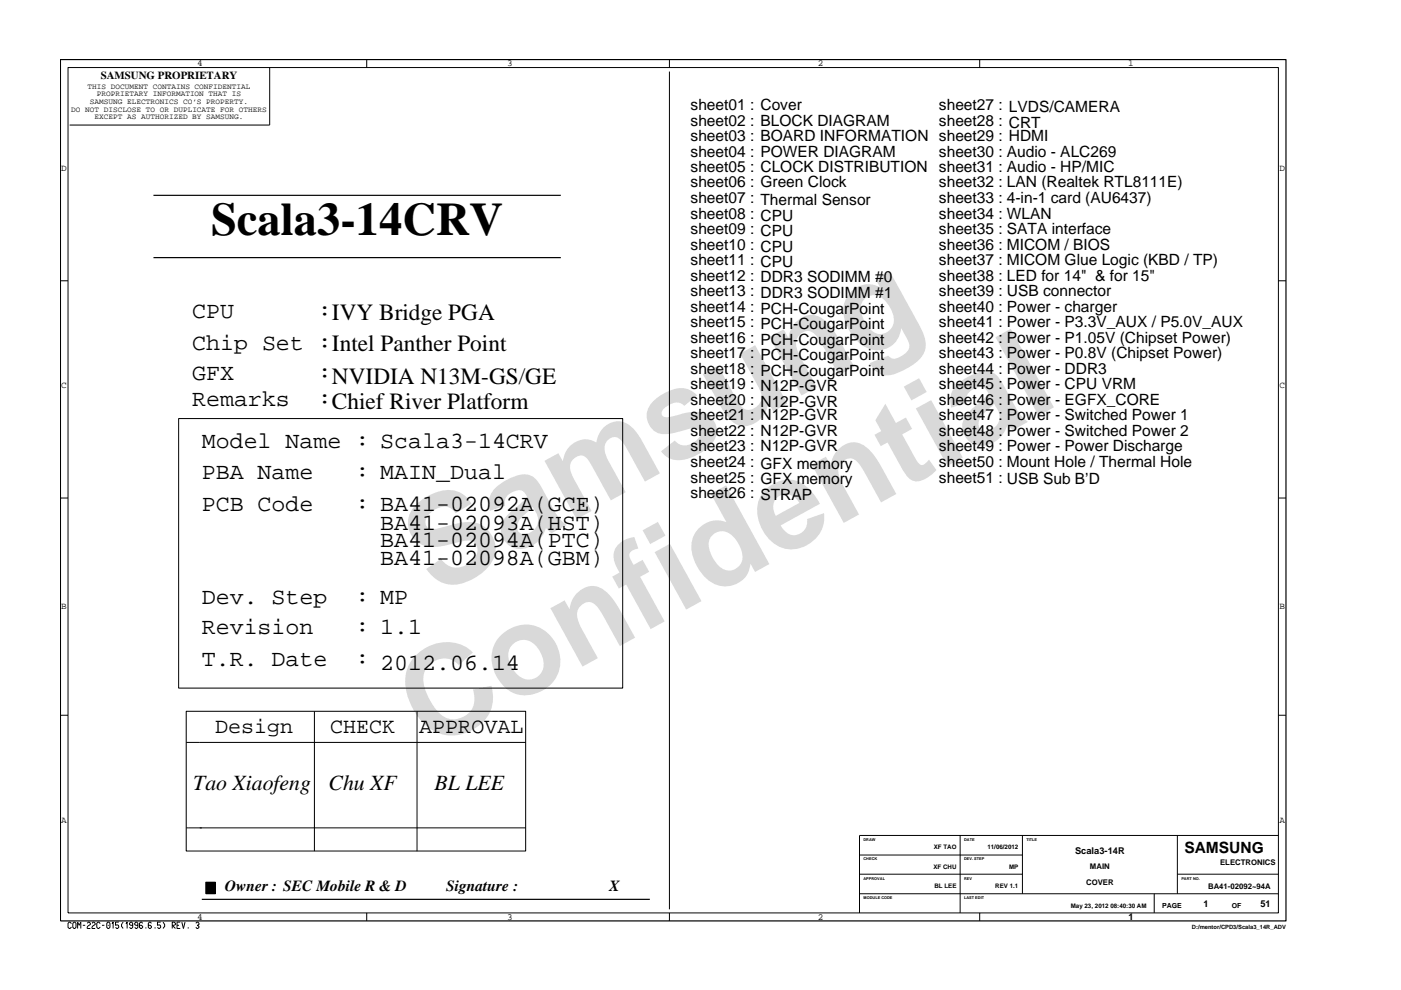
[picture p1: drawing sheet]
<svg xmlns="http://www.w3.org/2000/svg" width="297mm" height="210mm" viewBox="0 0 297 210" stroke-linecap="round" stroke-linejoin="round" font-family="sans-serif">
<defs><g id="words">
<g font-size="26.5" fill="#d9d9d9">
<text x="92.4" y="126.5" transform="rotate(-29 92.4 126.5)">Samsung</text>
<text x="91.1" y="159.2" transform="rotate(-29 91.1 159.2)">Confidential</text>
</g>
<text font-size="9.9" x="44.8" y="49.7">Scala3-14CRV</text>
<g font-size="4.9">
<text x="40.8" y="67.5">CPU</text>
<text x="67.4" y="67.5">:IVY Bridge PGA</text>
<text x="40.8" y="74.1">Chip Set :Intel Panther Point</text>
<text x="40.8" y="80.7">GFX</text>
<text x="67.4" y="80.7">:NVIDIA N13M-GS/GE</text>
<text x="40.8" y="86">Remarks</text>
<text x="67.4" y="86">:Chief River Platform</text>
<text x="42.8" y="95">Model Name : Scala3-14CRV</text>
<text x="42.8" y="101.6">PBA Name</text>
<text x="75.3" y="101.6">: MAIN_Dual</text>
<text x="42.8" y="108.3">PCB Code</text>
<text x="75.3" y="108.3">: BA41-02092A(GCE)</text>
<text x="80.6" y="112.3">BA41-02093A(HST)</text>
<text x="80.6" y="119.8">BA41-02098A(GBM)</text>
<text x="80.6" y="116">BA41-02094A(PTC)</text>
<text x="42.8" y="128">Dev. Step</text>
<text x="75.3" y="128">: MP</text>
<text x="42.8" y="134.5">Revision</text>
<text x="75.3" y="134.5">: 1.1</text>
<text x="42.8" y="141.1">T.R. Date</text>
<text x="75.3" y="141.1">: 2012.06.14</text>
</g>
<g font-size="4.6">
<text x="45.6" y="155.4">Design</text>
<text x="70" y="155.4">CHECK</text>
<text x="88.9" y="155.4">APPROVAL</text>
<text x="41" y="167.5">Tao Xiaofeng</text>
<text x="69.7" y="167.5">Chu XF</text>
<text x="92.2" y="167.5">BL LEE</text>
</g>
<g font-size="3.3">
<text x="146.4" y="23.3">sheet01 : Cover</text>
<text x="199.1" y="23.3">sheet27 : LVDS/CAMERA</text>
<text x="146.4" y="29.9">sheet03 : BOARD INFORMATION sheet29 : HDMI</text>
<text x="146.4" y="26.6">sheet02 : BLOCK DIAGRAM</text>
<text x="199.1" y="26.6">sheet28 : CRT</text>
<text x="146.4" y="33.2">sheet04 : POWER DIAGRAM</text>
<text x="199.1" y="33.2">sheet30 : Audio - ALC269</text>
<text x="146.4" y="39.7">sheet06 : Green Clock</text>
<text x="146.4" y="36.5">sheet05 : CLOCK DISTRIBUTION</text>
<text x="199.1" y="39.7">sheet32 : LAN (Realtek RTL8111E)</text>
<text x="199.1" y="36.5">sheet31 : Audio - HP/MIC</text>
<text x="146.4" y="46.3">sheet08 : CPU</text>
<text x="146.4" y="43">sheet07 : Thermal Sensor</text>
<text x="199.1" y="43">sheet33 : 4-in-1 card (AU6437)</text>
<text x="199.1" y="46.3">sheet34 : WLAN</text>
<text x="146.4" y="52.9">sheet10 : CPU</text>
<text x="146.4" y="49.6">sheet09 : CPU</text>
<text x="199.1" y="52.9">sheet36 : MICOM / BIOS</text>
<text x="199.1" y="49.6">sheet35 : SATA interface</text>
<text x="146.4" y="56.2">sheet11 : CPU</text>
<text x="146.4" y="59.5">sheet12 : DDR3 SODIMM #0</text>
<text x="199.1" y="59.5">sheet38 : LED for 14&quot; &amp; for 15&quot;</text>
<text x="199.1" y="56.2">sheet37 : MICOM Glue Logic (KBD / TP)</text>
<text x="146.4" y="62.8">sheet13 : DDR3 SODIMM #1</text>
<text x="199.1" y="62.8">sheet39 : USB connector</text>
<text x="146.4" y="66.1">sheet14 : PCH-CougarPoint</text>
<text x="146.4" y="69.4">sheet15 : PCH-CougarPoint</text>
<text x="199.1" y="66.1">sheet40 : Power - charger</text>
<text x="199.1" y="69.4">sheet41 : Power - P3.3V_AUX / P5.0V_AUX</text>
<text x="146.4" y="76">sheet17 : PCH-CougarPoint</text>
<text x="146.4" y="72.7">sheet16 : PCH-CougarPoint</text>
<text x="199.1" y="76">sheet43 : Power - P0.8V (Chipset Power)</text>
<text x="199.1" y="72.7">sheet42 : Power - P1.05V (Chipset Power)</text>
<text x="146.4" y="79.3">sheet18 : PCH-CougarPoint</text>
<text x="146.4" y="82.6">sheet19 : N12P-GVR</text>
<text x="199.1" y="82.6">sheet45 : Power - CPU VRM</text>
<text x="199.1" y="79.3">sheet44 : Power - DDR3</text>
<text x="146.4" y="85.8">sheet20 : N12P-GVR</text>
<text x="146.4" y="89.1">sheet21 : N12P-GVR</text>
<text x="199.1" y="85.8">sheet46 : Power - EGFX_CORE</text>
<text x="199.1" y="89.1">sheet47 : Power - Switched Power 1</text>
<text x="146.4" y="95.7">sheet23 : N12P-GVR</text>
<text x="146.4" y="92.4">sheet22 : N12P-GVR</text>
<text x="199.1" y="95.7">sheet49 : Power - Power Discharge</text>
<text x="199.1" y="92.4">sheet48 : Power - Switched Power 2</text>
<text x="146.4" y="99">sheet24 : GFX memory</text>
<text x="199.1" y="99">sheet50 : Mount Hole / Thermal Hole</text>
<text x="146.4" y="102.3">sheet25 : GFX memory</text>
<text x="146.4" y="105.5">sheet26 : STRAP</text>
<text x="199.1" y="102.3">sheet51 : USB Sub B’D</text>
<text x="251.1" y="180.8">SAMSUNG</text>
<text x="47.7" y="188.9">Owner : SEC Mobile R &amp; D</text>
<text x="94.6" y="188.9">Signature :</text>
<text x="129.1" y="188.9">X</text>
</g>
<text font-size="2.3" x="21.4" y="16.7">SAMSUNG PROPRIETARY</text>
<g font-size="2">
<text x="41.8" y="14">4</text>
<text x="107.6" y="14">3</text>
<text x="173.4" y="14">2</text>
<text x="239.2" y="14">1</text>
<text x="13" y="36.2">D</text>
<text x="271.3" y="36.2">D</text>
<text x="13" y="82.3">C</text>
<text x="271.3" y="82.3">C</text>
<text x="13" y="129.2">B</text>
<text x="271.3" y="129.2">B</text>
<text x="13" y="174.4">A</text>
<text x="271.3" y="174.4">A</text>
<text x="227.9" y="181.2">Scala3-14R</text>
<text x="41.8" y="195">4</text>
<text x="107.6" y="195">3</text>
<text x="173.4" y="195">2</text>
<text x="239.3" y="195.1">1</text>
<text x="255.1" y="192.2">1</text>
<text x="267.2" y="192.2">51</text>
</g>
<g font-size="1.6">
<text x="15.1" y="23.7">DO NOT DISCLOSE TO OR DUPLICATE FOR OTHERS</text>
<text x="18.6" y="18.8">THIS DOCUMENT CONTAINS CONFIDENTIAL</text>
<text x="19.1" y="22">SAMSUNG ELECTRONICS CO’S PROPERTY.</text>
<text x="20.5" y="20.4">PROPRIETARY INFORMATION THAT IS</text>
<text x="20.1" y="25.3">EXCEPT AS AUTHORIZED BY SAMSUNG.</text>
<text x="231.1" y="184.3">MAIN</text>
<text x="258.7" y="183.5">ELECTRONICS</text>
<text x="230.3" y="187.6">COVER</text>
<text x="256.1" y="188.4">BA41-02092~94A</text>
</g>
<g font-size="1.5">
<text x="246.4" y="192.5">PAGE</text>
<text x="261.1" y="192.5">OF</text>
</g>
<g font-size="1.3">
<text x="197.9" y="184.2">XF CHU</text>
<text x="198" y="180.1">XF TAO</text>
<text x="209.3" y="180.1">11/06/2012</text>
<text x="214" y="184.2">MP</text>
<text x="198.1" y="188.3">BL LEE</text>
<text x="211" y="188.3">REV 1.1</text>
<text x="227" y="192.4">May 23, 2012 08:40:30 AM</text>
</g>
<text font-size="1.2" x="252.7" y="196.9">D:/mentor/CPD3/Scala3_14R_ADV</text>
<g font-size=".8">
<text x="183.1" y="178.3">DRAW</text>
<text x="204.4" y="178.3">DATE</text>
<text x="217.6" y="178.3">TITLE</text>
<text x="183.1" y="182.3">CHECK</text>
<text x="204.4" y="182.3">DEV. STEP</text>
<text x="183.1" y="190.6">MODULE CODE</text>
<text x="183.1" y="186.5">APPROVAL</text>
<text x="204.4" y="186.5">REV</text>
<text x="204.4" y="190.6">LAST EDIT</text>
<text x="250.5" y="186.5">PART NO.</text>
</g>
</g></defs>
<path d="M12.8 12.6h259.9v182.7h-259.9zM32.5 41.4h86.4M32.5 54.6h86.4M42.8 190.7h95" fill="none" stroke="#000" stroke-width=".25"/>
<g fill="none" stroke="#000" stroke-width=".21">
<path d="M14.4 14.3h256.6v179.3h-256.6zM57.2 14.3v12.2h-42.4M77.8 12.6v1.7M141.9 12.6v1.7M141.9 15.2v177.6M207.7 12.6v1.7M12.8 59.5h1.6M271 59.5h1.7M37.9 88.7h94.1v57.2h-94.1zM12.8 105.6h1.6M271 105.6h1.7M12.8 151.7h1.6"/>
<path d="M39.5 150.8h71.9v29.6h-71.9zM39.5 157.4h71.9M66.7 150.8v29.6M88.4 150.8v29.6M271 151.7h1.7M39.5 175.5h71.9M203.6 177.1v16.5M216.8 177.1v12.4M249.6 177.1v12.4M271 177.1h-88.8v16.5M15.1 195.8l-.3-.3-.4 .3v.8l.4 .3 .3-.4M15.7 195.5l.4 .3v.8l-.2 .3-.5-.3v-.8z"/>
<path d="M16.5 196.9v-1.4l.3 .7 .3-.7v1.4M17.6 196.2h.5M18.5 195.8l.2-.3 .5 .3v.2l-.7 .6v.3h.7M19.5 195.8l.3-.3 .4 .3v.2l-.7 .6v.3h.7M21.2 195.8l-.3-.3-.4 .3v.8l.4 .3 .3-.4M21.6 196.2h.5M22.9 195.5l.4 .3v.8l-.2 .3-.5-.3v-.8zM23 196.1v.2M23.7 195.8l.3-.3v1.4M25.2 195.5h-.7v.7l.4-.1 .3 .3-.3 .5-.4-.3M26.1 195.5a.82 .82 0 0 0 0 1.4M26.7 195.8l.3-.3v1.4"/>
<path d="M28.1 196.2l-.6-.2v-.2l.2-.3 .4 .3v.8l-.2 .3-.4-.3M29.2 196.2l-.6-.2v-.2l.2-.3 .4 .3v.8l-.2 .3-.4-.3M30.3 195.8l-.3-.3-.4 .3v.8l.4 .3 .3-.5-.3-.2h-.4M30.9 196.6v.3M32.1 195.8l-.2-.3-.5 .3v.8l.5 .3 .2-.5-.2-.2h-.5M32.9 196.6v.3M34.1 195.5h-.7v.7l.4-.1 .3 .3-.3 .5-.4-.3M34.6 195.5a.82 .82 0 0 1 0 1.4M36.5 196.9v-1.4h.4l.3 .3v.2l-.3 .2h-.4l.7 .7M37.5 196.2h.5M38.2 195.5h-.7v1.4h.7M38.6 195.5l.3 1.4 .3-1.4"/>
<path d="M39.9 196.6v.3M41.5 195.8l.3-.3 .4 .3v.2l-.3 .2 .3 .4-.3 .3-.4-.3M43.6 187h2.1v2.5h-2.1zM77.8 193.6v1.7M141.9 193.6v1.7M182.2 189.5h88.8M182.2 185.3h34.6M182.2 181.3h34.6M207.7 193.6v1.7M244.7 189.5v4.1M249.6 185.3h21.4"/>
</g>
<path d="M43.6 187h2.1v2.5h-2.1z" fill-rule="evenodd" fill="#000"/>
<use href="#words"/>
</svg>
